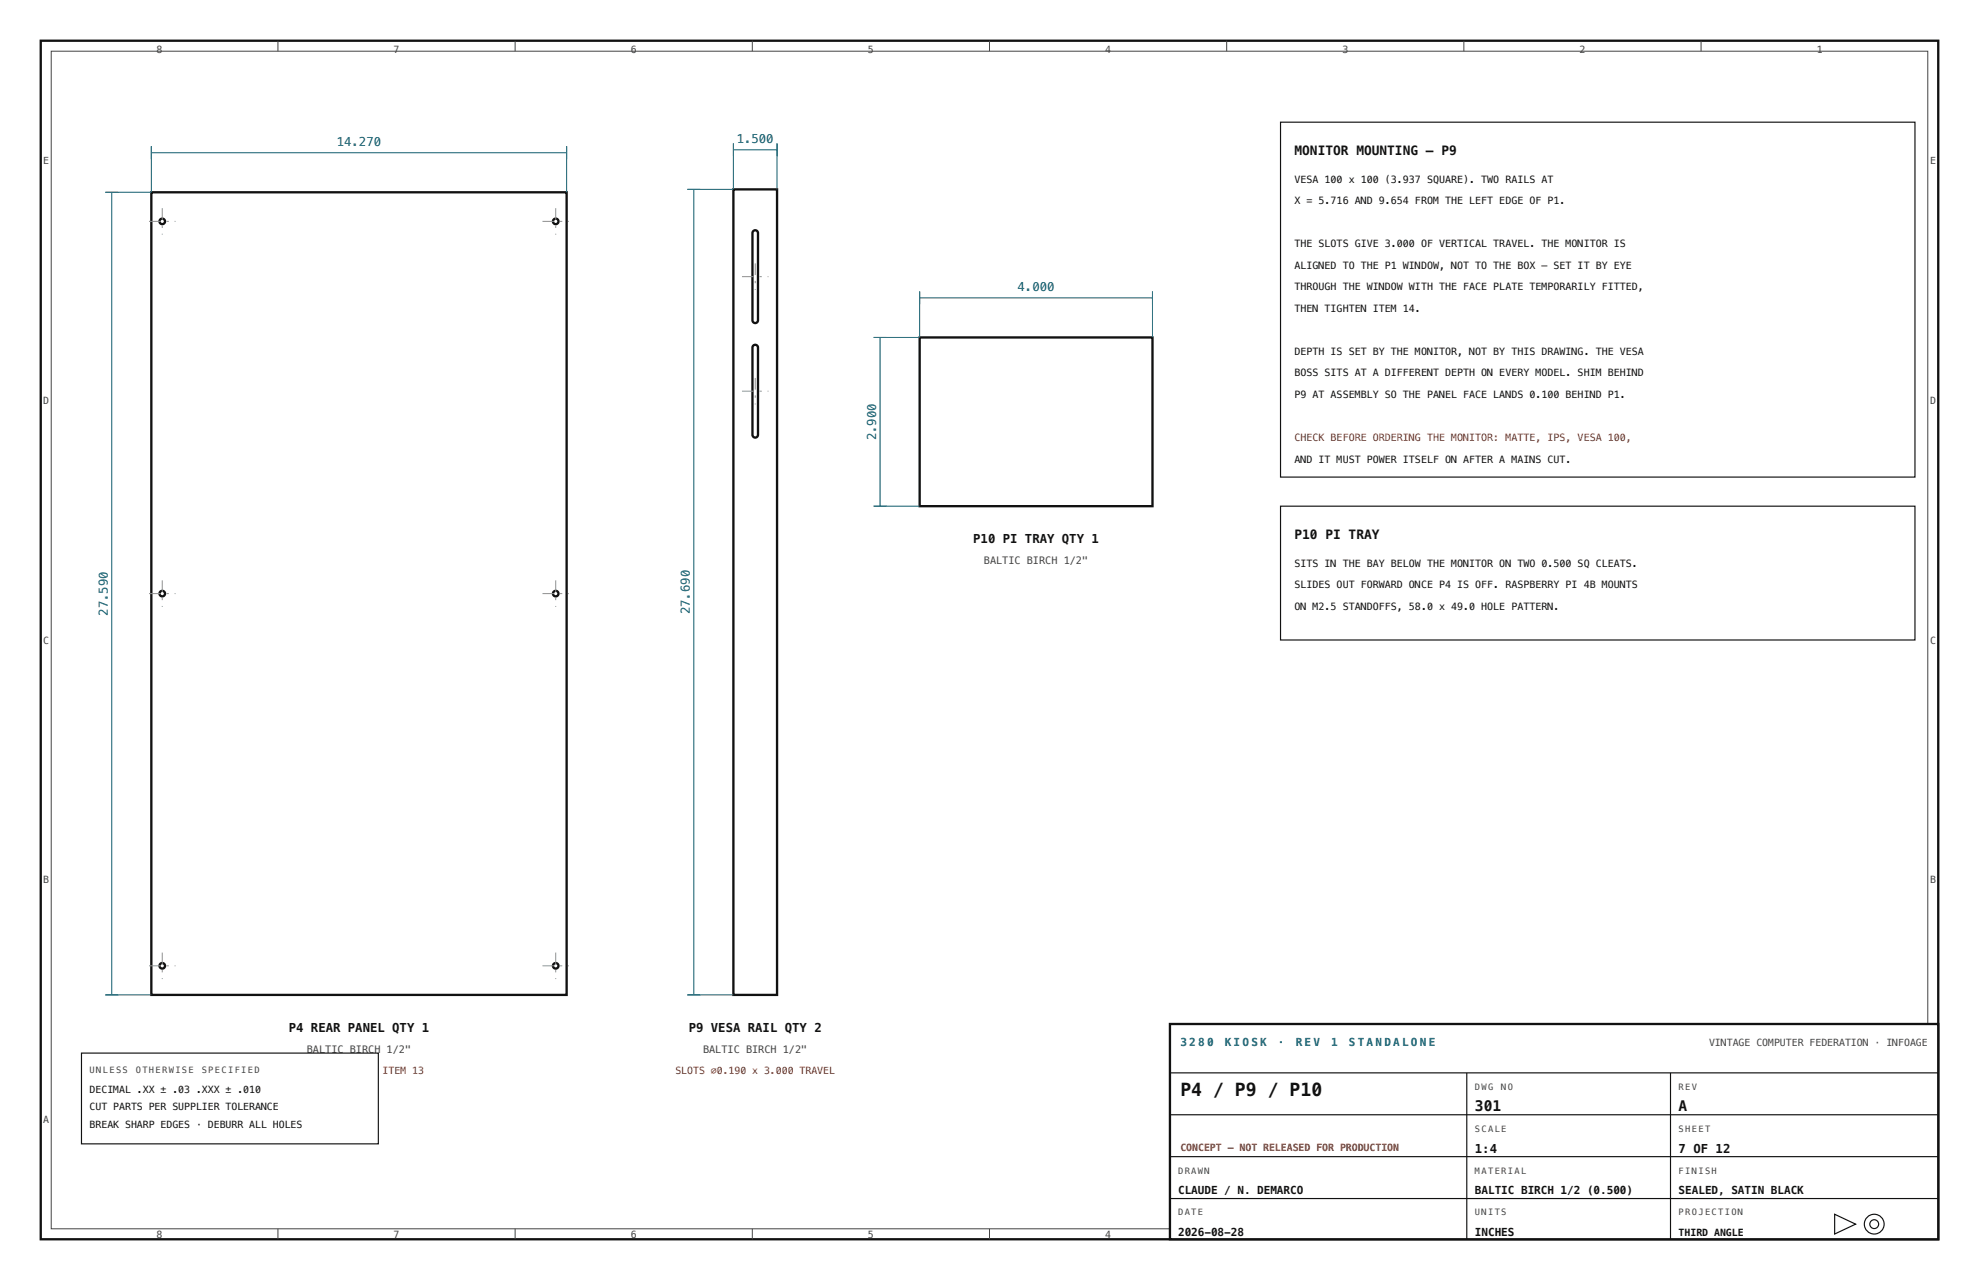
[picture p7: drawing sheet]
<svg xmlns="http://www.w3.org/2000/svg" width="432mm" height="279mm" viewBox="0 0 432 279" stroke-linecap="round" stroke-linejoin="round" font-family="sans-serif">
<defs><g id="words">
<text font-size="3.9" fill="#111" x="257.6" y="239.3">P4 / P9 / P10</text>
<g font-size="3.2" fill="#111">
<text x="321.8" y="242.4">301</text>
<text x="366.3" y="242.4">A</text>
</g>
<g font-size="2.8" fill="#111">
<text x="282.4" y="33.8">MONITOR MOUNTING — P9</text>
<text x="282.4" y="117.6">P10 PI TRAY</text>
</g>
<g font-size="2.7" fill="#0e5a6b">
<text x="73.5" y="31.8">14.270</text>
<text x="160.8" y="31.2">1.500</text>
<text x="222" y="63.5">4.000</text>
<text x="191.2" y="96.1" transform="rotate(-90 191.2 96.1)">2.900</text>
<text x="23.5" y="134.4" transform="rotate(-90 23.5 134.4)">27.590</text>
<text x="150.5" y="134.1" transform="rotate(-90 150.5 134.1)">27.690</text>
</g>
<g font-size="2.7" fill="#111">
<text x="212.4" y="118.6">P10 PI TRAY QTY 1</text>
<text x="63" y="225.3">P4 REAR PANEL QTY 1</text>
<text x="150.3" y="225.3">P9 VESA RAIL QTY 2</text>
<text x="321.8" y="251.6">1:4</text>
<text x="366.3" y="251.6">7 OF 12</text>
</g>
<g font-size="2.4" fill="#0e5a6b">
<text x="257.6" y="228.2">3 2 8 0</text>
<text x="267.2" y="228.2">K I O S K</text>
<text x="278.8" y="228.2">·</text>
<text x="282.7" y="228.2">R E V</text>
<text x="290.4" y="228.2">1</text>
<text x="294.3" y="228.2">S T A N D A L O N E</text>
</g>
<g font-size="2.4" fill="#111">
<text x="257" y="260.7">CLAUDE / N. DEMARCO</text>
<text x="321.8" y="260.7">BALTIC BIRCH 1/2 (0.500)</text>
<text x="366.3" y="260.7">SEALED, SATIN BLACK</text>
<text x="257" y="269.9">2026-08-28</text>
<text x="321.8" y="269.9">INCHES</text>
</g>
<g font-size="2.2" fill="#444">
<text x="34.1" y="11.6">8</text>
<text x="85.9" y="11.6">7</text>
<text x="137.6" y="11.6">6</text>
<text x="189.4" y="11.6">5</text>
<text x="241.1" y="11.6">4</text>
<text x="292.9" y="11.6">3</text>
<text x="344.6" y="11.6">2</text>
<text x="396.4" y="11.6">1</text>
<text x="9.4" y="35.8">E</text>
<text x="421.1" y="35.8">E</text>
<text x="9.4" y="88.1">D</text>
<text x="421.1" y="88.1">D</text>
<text x="214.7" y="123.2">BALTIC BIRCH 1/2&quot;</text>
<text x="9.4" y="140.5">C</text>
<text x="421.1" y="140.5">C</text>
<text x="9.4" y="192.8">B</text>
<text x="421.1" y="192.8">B</text>
<text x="66.9" y="229.9">BALTIC BIRCH 1/2&quot;</text>
<text x="153.4" y="229.9">BALTIC BIRCH 1/2&quot;</text>
<text x="372.9" y="228.2">VINTAGE COMPUTER FEDERATION · INFOAGE</text>
<text x="9.4" y="245.1">A</text>
<text x="421.1" y="245.1">A</text>
<text x="34.1" y="270.1">8</text>
<text x="85.9" y="270.1">7</text>
<text x="137.6" y="270.1">6</text>
<text x="189.4" y="270.1">5</text>
<text x="241.1" y="270.1">4</text>
<text x="292.9" y="270.1">3</text>
<text x="344.6" y="270.1">2</text>
<text x="396.4" y="270.1">1</text>
</g>
<g font-size="2.2" fill="#111">
<text x="282.4" y="39.9">VESA 100 x 100 (3.937 SQUARE). TWO RAILS AT</text>
<text x="282.4" y="44.6">X = 5.716 AND 9.654 FROM THE LEFT EDGE OF P1.</text>
<text x="282.4" y="54">THE SLOTS GIVE 3.000 OF VERTICAL TRAVEL. THE MONITOR IS</text>
<text x="282.4" y="58.7">ALIGNED TO THE P1 WINDOW, NOT TO THE BOX — SET IT BY EYE</text>
<text x="282.4" y="63.4">THROUGH THE WINDOW WITH THE FACE PLATE TEMPORARILY FITTED,</text>
<text x="282.4" y="68.1">THEN TIGHTEN ITEM 14.</text>
<text x="282.4" y="77.5">DEPTH IS SET BY THE MONITOR, NOT BY THIS DRAWING. THE VESA</text>
<text x="282.4" y="82.2">BOSS SITS AT A DIFFERENT DEPTH ON EVERY MODEL. SHIM BEHIND</text>
<text x="282.4" y="86.9">P9 AT ASSEMBLY SO THE PANEL FACE LANDS 0.100 BEHIND P1.</text>
<text x="282.4" y="101">AND IT MUST POWER ITSELF ON AFTER A MAINS CUT.</text>
<text x="282.4" y="123.7">SITS IN THE BAY BELOW THE MONITOR ON TWO 0.500 SQ CLEATS.</text>
<text x="282.4" y="128.4">SLIDES OUT FORWARD ONCE P4 IS OFF. RASPBERRY PI 4B MOUNTS</text>
<text x="282.4" y="133.1">ON M2.5 STANDOFFS, 58.0 x 49.0 HOLE PATTERN.</text>
<text x="19.6" y="238.5">DECIMAL .XX ± .03 .XXX ± .010</text>
<text x="19.6" y="242.3">CUT PARTS PER SUPPLIER TOLERANCE</text>
<text x="19.6" y="246.1">BREAK SHARP EDGES · DEBURR ALL HOLES</text>
<text x="366.3" y="269.9">THIRD ANGLE</text>
</g>
<g font-size="2.2" fill="#93331f">
<text x="282.4" y="96.3">CHECK BEFORE ORDERING THE MONITOR: MATTE, IPS, VESA 100,</text>
<text x="64.1" y="234.4">6 x ⌀0.190 FOR</text>
<text x="83.5" y="234.4">ITEM 13</text>
<text x="147.4" y="234.4">SLOTS ⌀0.190 x 3.000 TRAVEL</text>
<text x="257.6" y="251.2">CONCEPT — NOT RELEASED FOR PRODUCTION</text>
</g>
<g font-size="1.9" fill="#444">
<text x="19.6" y="234.2">UNLESS</text>
<text x="29.6" y="234.2">OTHERWISE</text>
<text x="44" y="234.2">SPECIFIED</text>
<text x="321.8" y="237.9">DWG</text>
<text x="327.6" y="237.9">NO</text>
<text x="366.3" y="237.9">REV</text>
<text x="321.8" y="247">SCALE</text>
<text x="366.3" y="247">SHEET</text>
<text x="257" y="256.2">DRAWN</text>
<text x="321.8" y="256.2">MATERIAL</text>
<text x="366.3" y="256.2">FINISH</text>
<text x="257" y="265.3">DATE</text>
<text x="321.8" y="265.3">UNITS</text>
<text x="366.3" y="265.3">PROJECTION</text>
</g>
</g></defs>
<path d="M8.9 8.9h414v261.6h-414z" fill="none" stroke="#111" stroke-width=".51"/>
<g fill="none" stroke="#444" stroke-width=".22">
<path d="M11.2 11.2h409.4v257h-409.4zM60.6 8.9v2.3M112.4 8.9v2.3M164.1 8.9v2.3M215.9 8.9v2.3M267.7 8.9v2.3M319.4 8.9v2.3M371.2 8.9v2.3M60.6 268.2v2.3M112.4 268.2v2.3M164.1 268.2v2.3M215.9 268.2v2.3"/>
<path d="M267.7 268.2v2.3M319.4 268.2v2.3M371.2 268.2v2.3"/>
</g>
<path d="M255.3 223.5h167.6v47h-167.6z" fill="#fff" stroke="#111" stroke-width=".51"/>
<g fill="none" stroke="#111" stroke-width=".25">
<path d="M255.3 234.2h167.6M320 234.2v36.3M364.5 234.2v36.3M255.3 243.3h167.6M255.3 252.5h167.6M255.3 261.6h167.6M400.3 265l4.6 2.2-4.6 2.2z"/>
<circle cx="408.9" cy="267.2" r="2.16"/>
<circle cx="408.9" cy="267.2" r=".97"/>
</g>
<g fill="#fff" stroke="#111" stroke-width=".51">
<path d="M33 42h90.6v175.2h-90.6z"/>
<circle cx="35.4" cy="48.3" r=".6"/>
</g>
<path d="M32.5 48.3h5.8M35.4 45.4v5.8" fill="none" stroke="#8a9095" stroke-width=".22" stroke-dasharray="2.5 1.3 .5 1.3" stroke-linecap="butt"/>
<circle cx="35.4" cy="129.6" r=".6" fill="#fff" stroke="#111" stroke-width=".51"/>
<path d="M32.5 129.6h5.8M35.4 126.7v5.8" fill="none" stroke="#8a9095" stroke-width=".22" stroke-dasharray="2.5 1.3 .5 1.3" stroke-linecap="butt"/>
<circle cx="35.4" cy="210.8" r=".6" fill="#fff" stroke="#111" stroke-width=".51"/>
<path d="M32.5 210.8h5.8M35.4 207.9v5.8" fill="none" stroke="#8a9095" stroke-width=".22" stroke-dasharray="2.5 1.3 .5 1.3" stroke-linecap="butt"/>
<circle cx="121.3" cy="48.3" r=".6" fill="#fff" stroke="#111" stroke-width=".51"/>
<path d="M118.4 48.3h5.7M121.3 45.4v5.8" fill="none" stroke="#8a9095" stroke-width=".22" stroke-dasharray="2.5 1.3 .5 1.3" stroke-linecap="butt"/>
<circle cx="121.3" cy="129.6" r=".6" fill="#fff" stroke="#111" stroke-width=".51"/>
<path d="M118.4 129.6h5.7M121.3 126.7v5.8" fill="none" stroke="#8a9095" stroke-width=".22" stroke-dasharray="2.5 1.3 .5 1.3" stroke-linecap="butt"/>
<circle cx="121.3" cy="210.8" r=".6" fill="#fff" stroke="#111" stroke-width=".51"/>
<path d="M118.4 210.8h5.7M121.3 207.9v5.8" fill="none" stroke="#8a9095" stroke-width=".22" stroke-dasharray="2.5 1.3 .5 1.3" stroke-linecap="butt"/>
<path d="M33 33.3h90.6M33 31.9v10.1h-10M123.6 31.9v10.1M24.4 42v175.2M23 217.2h10" fill="none" stroke="#0e5a6b" stroke-width=".22"/>
<g fill="#fff" stroke="#111" stroke-width=".51">
<path d="M160 41.3h9.5v175.9h-9.5z"/>
<path d="M164.4 50.4a.6 .6 0 0 1 .6-.1 .6 .6 0 0 1 .4 .6v19a.6 .6 0 0 1-.6 .6 .6 .6 0 0 1-.6-.6v-19z"/>
</g>
<path d="M164.8 57.5v5.8M161.9 60.4h5.8" fill="none" stroke="#8a9095" stroke-width=".22" stroke-dasharray="2.5 1.3 .5 1.3" stroke-linecap="butt"/>
<path d="M164.4 75.4a.6 .6 0 0 1 .6-.1 .6 .6 0 0 1 .4 .6v19a.6 .6 0 0 1-.6 .6 .6 .6 0 0 1-.6-.6v-19z" fill="#fff" stroke="#111" stroke-width=".51"/>
<path d="M161.9 85.4h5.8M164.8 82.5v5.8" fill="none" stroke="#8a9095" stroke-width=".22" stroke-dasharray="2.5 1.3 .5 1.3" stroke-linecap="butt"/>
<path d="M160 32.7h9.5M160 31.3v10h-10M169.5 31.3v10M151.4 41.3v175.9M150 217.2h10" fill="none" stroke="#0e5a6b" stroke-width=".22"/>
<path d="M200.7 73.7h50.8v36.8h-50.8z" fill="#fff" stroke="#111" stroke-width=".51"/>
<path d="M192 73.7v36.8M200.7 65h50.8M200.7 63.6v10.1h-10.1M251.5 63.6v10.1M190.6 110.5h10.1" fill="none" stroke="#0e5a6b" stroke-width=".22"/>
<g fill="#fff" stroke="#111" stroke-width=".25">
<path d="M279.4 26.7h138.4v77.4h-138.4z"/>
<path d="M279.4 110.5h138.4v29.2h-138.4z"/>
<path d="M17.8 229.9h64.7v19.8h-64.7z"/>
</g>
<use href="#words"/>
</svg>
